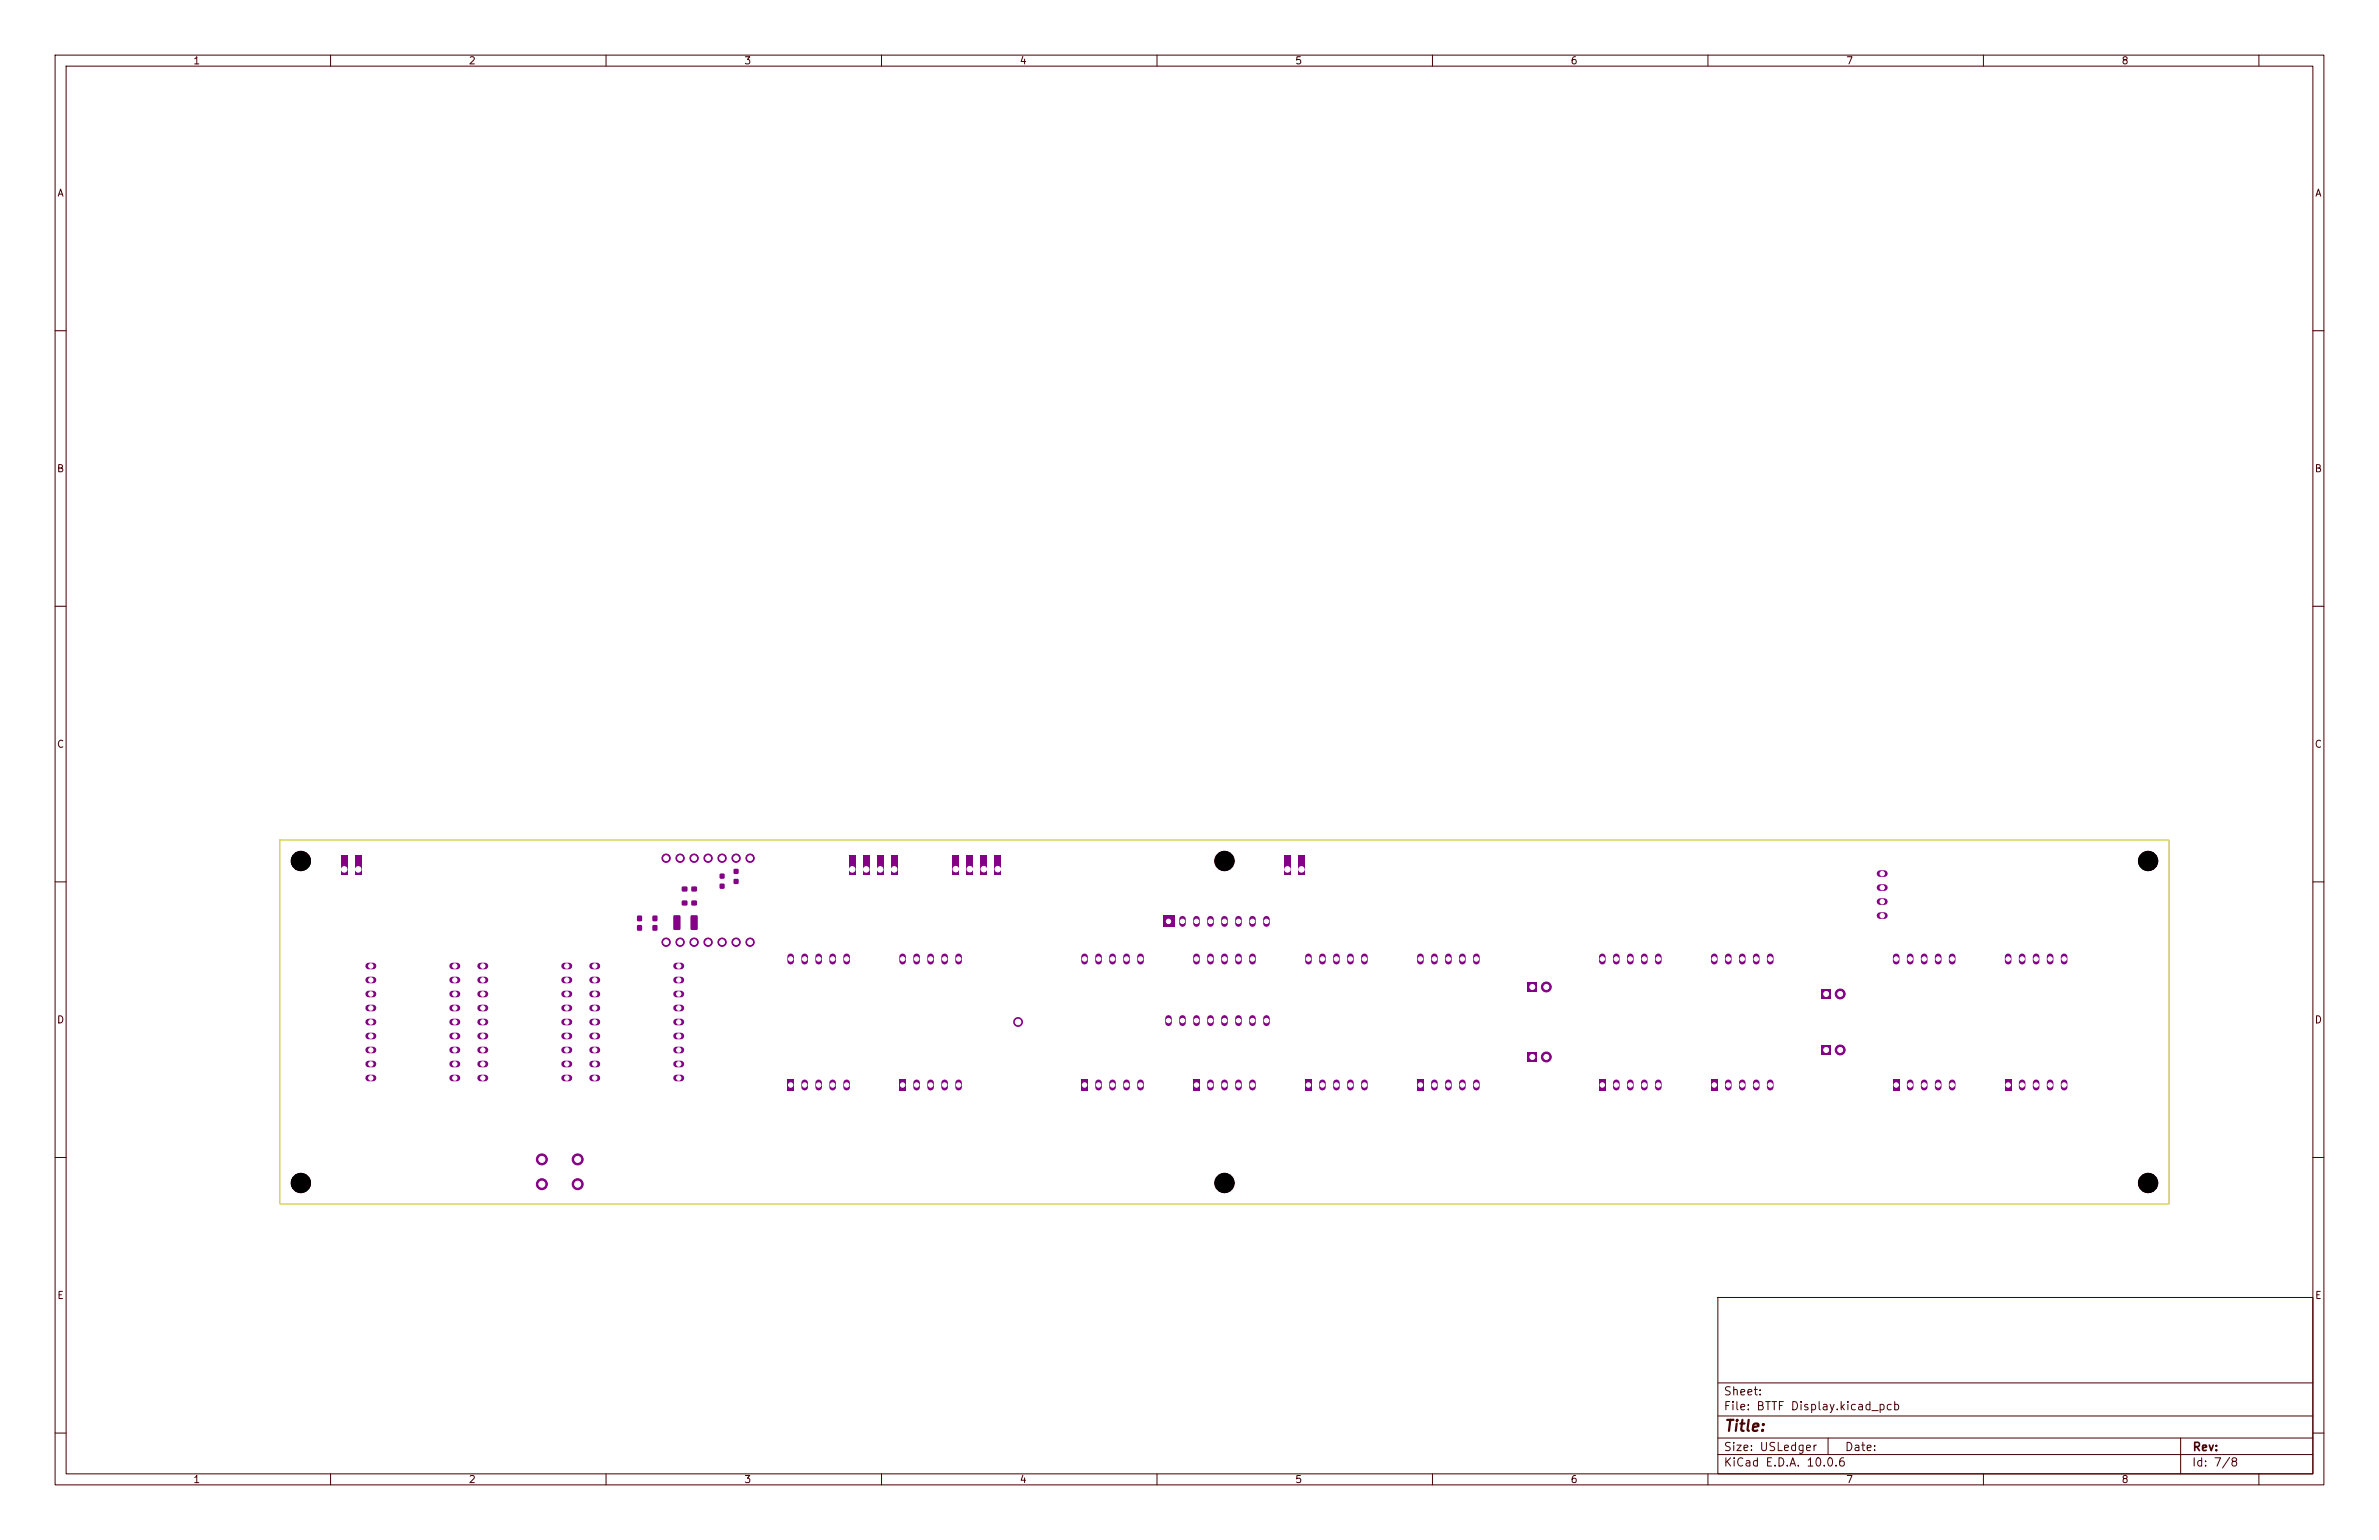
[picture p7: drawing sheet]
<svg xmlns="http://www.w3.org/2000/svg" width="432mm" height="279mm" viewBox="0 0 432 279" stroke-linecap="round" stroke-linejoin="round" font-family="sans-serif">
<defs><g id="words">
<text font-size="2" fill="#480000" x="312.8" y="260.2">Title:</text>
<g font-size="1.5" fill="#480000">
<text x="312.7" y="256.2">File: BTTF Display.kicad_pcb</text>
<text x="312.7" y="253.5">Sheet:</text>
<text x="312.7" y="263.6">Size: USLedger</text>
<text x="334.7" y="263.6">Date:</text>
<text x="397.8" y="263.6">Rev:</text>
<text x="312.7" y="266.4">KiCad E.D.A. 10.0.6</text>
<text x="397.7" y="266.4">Id: 7/8</text>
</g>
<g font-size="1.3" fill="#480000">
<text x="35" y="12">1</text>
<text x="85" y="12">2</text>
<text x="135" y="12">3</text>
<text x="185" y="12">4</text>
<text x="235" y="12">5</text>
<text x="285" y="12">6</text>
<text x="335" y="12">7</text>
<text x="385" y="12">8</text>
<text x="10.3" y="36">A</text>
<text x="420.1" y="36">A</text>
<text x="10.2" y="86">B</text>
<text x="420" y="86">B</text>
<text x="10.2" y="136">C</text>
<text x="420" y="136">C</text>
<text x="10.2" y="186">D</text>
<text x="420" y="186">D</text>
<text x="10.3" y="236">E</text>
<text x="420.1" y="236">E</text>
<text x="35" y="269.4">1</text>
<text x="85" y="269.4">2</text>
<text x="135" y="269.4">3</text>
<text x="185" y="269.4">4</text>
<text x="235" y="269.4">5</text>
<text x="285" y="269.4">6</text>
<text x="335" y="269.4">7</text>
<text x="385" y="269.4">8</text>
</g>
</g></defs>
<g fill="none" stroke="#480000" stroke-width=".18">
<path d="M10 10h411.8v259.4h-411.8zM12 12h407.8v255.4h-407.8zM60 10v2M110 10v2M160 10v2M210 10v2M260 10v2M310 10v2M360 10v2M410 10v2M10 60h2M419.8 60h2"/>
<path d="M10 110h2M419.8 110h2M10 160h2M419.8 160h2M10 210h2M419.8 210h2M311.8 235.4h108v32h-108zM10 260h2M311.8 256.9h108M311.8 250.9h108M419.8 260h2M60 267.4v2"/>
<path d="M110 267.4v2M160 267.4v2M210 267.4v2M260 267.4v2M310 267.4v2M311.8 263.9h108M311.8 260.9h108M331.8 260.9v3M360 267.4v2M395.8 260.9v6.5M410 267.4v2"/>
</g>
<circle cx="222.2" cy="214.6" r="1.75" fill="#840084" stroke="#840084" stroke-width=".18"/>
<path d="M216.6 195.9h1.2v2h-1.2z" fill="#840084"/>
<path d="M217.2 173.6v.8M219.7 173.6v.8M222.2 173.6v.8M224.8 173.6v.8M227.3 173.6v.8M219.7 196.5v.8M222.2 196.5v.8M224.8 196.5v.8M227.3 196.5v.8" fill="none" stroke="#840084" stroke-width="1.2"/>
<path d="M330.6 189.6h1.8v1.8h-1.8z" fill="#840084"/>
<circle cx="334" cy="190.5" r=".9" fill="#840084" stroke="#840084" stroke-width=".18"/>
<path d="M343.6 195.9h1.2v2h-1.2z" fill="#840084"/>
<g fill="none" stroke="#840084" stroke-width="1.2">
<path d="M87.2 175.3h.8M87.2 177.8h.8M102.5 175.3h.8M102.5 177.8h.8M344.2 173.6v.8M346.7 173.6v.8M349.2 173.6v.8M351.8 173.6v.8M354.3 173.6v.8M87.2 180.3h.8M87.2 182.9h.8M87.2 185.4h.8"/>
<path d="M87.2 188h.8M87.2 190.5h.8M87.2 193h.8M87.2 195.6h.8M102.5 180.3h.8M102.5 182.9h.8M102.5 185.4h.8M102.5 188h.8M102.5 190.5h.8M102.5 193h.8M102.5 195.6h.8M346.7 196.5v.8"/>
<path d="M349.2 196.5v.8M351.8 196.5v.8M354.3 196.5v.8"/>
</g>
<g fill="#840084">
<path d="M133.2 159.5h.8v.8h-.8z"/>
<path d="M133.2 157.7h.8v.8h-.8z"/>
</g>
<g fill="#840084" stroke="#840084" stroke-width=".18">
<circle cx="222.2" cy="156.2" r="1.75"/>
<circle cx="389.9" cy="214.6" r="1.75"/>
</g>
<path d="M310.5 195.9h1.2v2h-1.2z" fill="#840084"/>
<path d="M311.1 173.6v.8M313.7 173.6v.8M316.2 173.6v.8M318.8 173.6v.8M321.3 173.6v.8M313.7 196.5v.8M316.2 196.5v.8M318.8 196.5v.8M321.3 196.5v.8" fill="none" stroke="#840084" stroke-width="1.2"/>
<path d="M257.2 195.9h1.2v2h-1.2z" fill="#840084"/>
<path d="M257.8 173.6v.8M260.3 173.6v.8M262.9 173.6v.8M265.4 173.6v.8M268 173.6v.8M260.3 196.5v.8M262.9 196.5v.8M265.4 196.5v.8M268 196.5v.8" fill="none" stroke="#840084" stroke-width="1.2"/>
<circle cx="54.6" cy="156.2" r="1.75" fill="#840084" stroke="#840084" stroke-width=".18"/>
<path d="M277.2 190.9h1.8v1.8h-1.8z" fill="#840084"/>
<circle cx="280.7" cy="191.8" r=".9" fill="#840084" stroke="#840084" stroke-width=".18"/>
<path d="M330.6 179.4h1.8v1.8h-1.8z" fill="#840084"/>
<g fill="#840084" stroke="#840084" stroke-width=".18">
<circle cx="334" cy="180.3" r=".9"/>
<circle cx="389.9" cy="156.2" r="1.75"/>
</g>
<path d="M142.9 195.9h1.2v2h-1.2z" fill="#840084"/>
<path d="M143.5 173.6v.8M146 173.6v.8M148.6 173.6v.8M151.1 173.6v.8M153.7 173.6v.8M146 196.5v.8M148.6 196.5v.8M151.1 196.5v.8M153.7 196.5v.8" fill="none" stroke="#840084" stroke-width="1.2"/>
<path d="M236.9 195.9h1.2v2h-1.2z" fill="#840084"/>
<path d="M237.5 173.6v.8M240 173.6v.8M242.6 173.6v.8M245.1 173.6v.8M247.6 173.6v.8M240 196.5v.8M242.6 196.5v.8M245.1 196.5v.8M247.6 196.5v.8" fill="none" stroke="#840084" stroke-width="1.2"/>
<circle cx="54.6" cy="214.6" r="1.75" fill="#840084" stroke="#840084" stroke-width=".18"/>
<g fill="#840084">
<path d="M115.7 167.9h.8v.9h-.8z"/>
<path d="M115.7 166.2h.8v.9h-.8z"/>
</g>
<g fill="none" stroke="#840084" stroke-width="1.2">
<path d="M107.5 175.3h.8M107.5 177.8h.8M122.8 175.3h.8M122.8 177.8h.8M107.5 180.3h.8M107.5 182.9h.8M107.5 185.4h.8M107.5 188h.8M107.5 190.5h.8M107.5 193h.8M107.5 195.6h.8M122.8 180.3h.8"/>
<path d="M122.8 182.9h.8M122.8 185.4h.8M122.8 188h.8M122.8 190.5h.8M122.8 193h.8M122.8 195.6h.8"/>
</g>
<g fill="#840084">
<path d="M125.4 166.1l1-.1 .2 .2v2.3l-.1 .2h-.9l-.3-.1z"/>
<path d="M122.3 166.1l1-.1 .2 .2v2.3l-.1 .2h-1l-.2-.1z"/>
<path d="M125.5 160.9h1v.8h-1z"/>
<path d="M123.8 160.9h.9v.8h-.9z"/>
<path d="M196.3 195.9h1.1v2h-1.1z"/>
</g>
<path d="M196.8 173.6v.8M199.4 173.6v.8M201.9 173.6v.8M204.5 173.6v.8M207 173.6v.8M199.4 196.5v.8M201.9 196.5v.8M204.5 196.5v.8M207 196.5v.8" fill="none" stroke="#840084" stroke-width="1.2"/>
<path d="M277.2 178.2h1.8v1.8h-1.8z" fill="#840084"/>
<circle cx="280.7" cy="179.1" r=".9" fill="#840084" stroke="#840084" stroke-width=".18"/>
<path d="M290.2 195.9h1.2v2h-1.2z" fill="#840084"/>
<path d="M290.8 173.6v.8M293.4 173.6v.8M295.9 173.6v.8M298.4 173.6v.8M301 173.6v.8M293.4 196.5v.8M295.9 196.5v.8M298.4 196.5v.8M301 196.5v.8" fill="none" stroke="#840084" stroke-width="1.2"/>
<path d="M363.9 195.9h1.2v2h-1.2z" fill="#840084"/>
<g fill="none" stroke="#840084" stroke-width="1.2">
<path d="M66.9 175.3h.8M66.9 177.8h.8M82.1 175.3h.8M82.1 177.8h.8M364.5 173.6v.8M367 173.6v.8M369.6 173.6v.8M372.1 173.6v.8M374.6 173.6v.8M66.9 180.3h.8M66.9 182.9h.8M66.9 185.4h.8"/>
<path d="M66.9 188h.8M66.9 190.5h.8M66.9 193h.8M66.9 195.6h.8M82.1 180.3h.8M82.1 182.9h.8M82.1 185.4h.8M82.1 188h.8M82.1 190.5h.8M82.1 193h.8M82.1 195.6h.8M367 196.5v.8"/>
<path d="M369.6 196.5v.8M372.1 196.5v.8M374.6 196.5v.8"/>
</g>
<g fill="#840084">
<path d="M125.5 163.4h1v.8h-1z"/>
<path d="M123.8 163.4h.9v.8h-.9z"/>
<path d="M118.5 167.9h.8v.9h-.8z"/>
<path d="M118.5 166.2h.8v.9h-.8z"/>
<path d="M130.7 160.4h.8v.8h-.8z"/>
<path d="M130.7 158.5h.8v.9h-.8z"/>
<path d="M163.2 195.9h1.2v2h-1.2z"/>
</g>
<path d="M163.8 173.6v.8M166.4 173.6v.8M168.9 173.6v.8M171.4 173.6v.8M174 173.6v.8M166.4 196.5v.8M168.9 196.5v.8M171.4 196.5v.8M174 196.5v.8" fill="none" stroke="#840084" stroke-width="1.2"/>
<path d="M211.1 166.2h2v2h-2z" fill="#840084"/>
<g fill="none" stroke="#840084" stroke-width="1.2">
<path d="M214.6 166.8v.8M217.2 166.8v.8M219.7 166.8v.8M222.2 166.8v.8M224.8 166.8v.8M227.3 166.8v.8M229.9 166.8v.8M212.1 184.8v.8M214.6 184.8v.8M217.2 184.8v.8M219.7 184.8v.8M222.2 184.8v.8"/>
<path d="M224.8 184.8v.8M227.3 184.8v.8M229.9 184.8v.8"/>
</g>
<g fill="#840084" stroke="#840084" stroke-width=".18">
<circle cx="98.4" cy="214.8" r="1"/>
<circle cx="104.8" cy="214.8" r="1"/>
<circle cx="98.3" cy="210.3" r="1"/>
<circle cx="104.8" cy="210.3" r="1"/>
</g>
<g fill="#840084">
<path d="M161.7 155.2h1.2v3.5h-1.2z"/>
<path d="M159.1 155.2h1.3v3.5h-1.3z"/>
<path d="M156.6 155.2h1.3v3.5h-1.3z"/>
<path d="M154.1 155.2h1.2v3.5h-1.2z"/>
<path d="M61.8 155.2h1.3v3.5h-1.3z"/>
<path d="M64.4 155.2h1.3v3.5h-1.3z"/>
<path d="M233 155.2h1.3v3.5h-1.3z"/>
<path d="M235.6 155.2h1.3v3.5h-1.3z"/>
<path d="M180.5 155.2h1.2v3.5h-1.2z"/>
<path d="M177.9 155.2h1.3v3.5h-1.3z"/>
<path d="M175.4 155.2h1.3v3.5h-1.3z"/>
<path d="M172.8 155.2h1.3v3.5h-1.3z"/>
</g>
<path d="M341.2 158.5h.8M341.2 161h.8M341.2 163.6h.8M341.2 166.1h.8" fill="none" stroke="#840084" stroke-width="1.2"/>
<g fill="#840084" stroke="#840084" stroke-width=".18">
<circle cx="120.9" cy="155.7" r=".76"/>
<circle cx="123.4" cy="155.7" r=".76"/>
<circle cx="126" cy="155.7" r=".76"/>
<circle cx="128.5" cy="155.7" r=".76"/>
<circle cx="131.1" cy="155.7" r=".76"/>
<circle cx="133.6" cy="155.7" r=".76"/>
<circle cx="136.1" cy="155.7" r=".76"/>
<circle cx="136.1" cy="170.9" r=".76"/>
<circle cx="133.6" cy="170.9" r=".76"/>
<circle cx="131.1" cy="170.9" r=".76"/>
<circle cx="128.5" cy="170.9" r=".76"/>
<circle cx="126" cy="170.9" r=".76"/>
<circle cx="123.4" cy="170.9" r=".76"/>
<circle cx="120.9" cy="170.9" r=".76"/>
<circle cx="184.8" cy="185.4" r=".8"/>
</g>
<path d="M50.8 152.4h342.9v66h-342.9z" fill="none" stroke="#c2c200" stroke-width=".18"/>
<g fill="#fff" stroke="#fff" stroke-width=".18">
<circle cx="184.8" cy="185.4" r=".5"/>
<circle cx="217.2" cy="196.9" r=".4"/>
<circle cx="219.7" cy="196.9" r=".4"/>
<circle cx="222.2" cy="196.9" r=".4"/>
<circle cx="224.8" cy="196.9" r=".4"/>
<circle cx="227.3" cy="196.9" r=".4"/>
<circle cx="227.3" cy="174" r=".4"/>
<circle cx="224.8" cy="174" r=".4"/>
<circle cx="222.2" cy="174" r=".4"/>
<circle cx="219.7" cy="174" r=".4"/>
<circle cx="217.2" cy="174" r=".4"/>
<circle cx="331.5" cy="190.5" r=".45"/>
<circle cx="334" cy="190.5" r=".45"/>
<circle cx="344.2" cy="196.9" r=".4"/>
<circle cx="346.7" cy="196.9" r=".4"/>
<circle cx="349.3" cy="196.9" r=".4"/>
<circle cx="351.8" cy="196.9" r=".4"/>
<circle cx="354.3" cy="196.9" r=".4"/>
<circle cx="354.3" cy="174" r=".4"/>
<circle cx="351.8" cy="174" r=".4"/>
<circle cx="349.3" cy="174" r=".4"/>
<circle cx="346.7" cy="174" r=".4"/>
<circle cx="344.2" cy="174" r=".4"/>
<circle cx="87.6" cy="175.3" r=".4"/>
<circle cx="87.6" cy="177.8" r=".4"/>
<circle cx="87.6" cy="180.3" r=".4"/>
<circle cx="87.6" cy="182.9" r=".4"/>
<circle cx="87.6" cy="185.4" r=".4"/>
<circle cx="87.6" cy="188" r=".4"/>
<circle cx="87.6" cy="190.5" r=".4"/>
<circle cx="87.6" cy="193" r=".4"/>
<circle cx="87.6" cy="195.6" r=".4"/>
<circle cx="102.9" cy="195.6" r=".4"/>
<circle cx="102.9" cy="193" r=".4"/>
<circle cx="102.9" cy="190.5" r=".4"/>
<circle cx="102.9" cy="188" r=".4"/>
<circle cx="102.9" cy="185.4" r=".4"/>
<circle cx="102.9" cy="182.9" r=".4"/>
<circle cx="102.9" cy="180.3" r=".4"/>
<circle cx="102.9" cy="177.8" r=".4"/>
<circle cx="102.9" cy="175.3" r=".4"/>
<circle cx="311.2" cy="196.9" r=".4"/>
<circle cx="313.7" cy="196.9" r=".4"/>
<circle cx="316.2" cy="196.9" r=".4"/>
<circle cx="318.8" cy="196.9" r=".4"/>
<circle cx="321.3" cy="196.9" r=".4"/>
<circle cx="321.3" cy="174" r=".4"/>
<circle cx="318.8" cy="174" r=".4"/>
<circle cx="316.2" cy="174" r=".4"/>
<circle cx="313.7" cy="174" r=".4"/>
<circle cx="311.2" cy="174" r=".4"/>
<circle cx="257.8" cy="196.9" r=".4"/>
<circle cx="260.4" cy="196.9" r=".4"/>
<circle cx="262.9" cy="196.9" r=".4"/>
<circle cx="265.4" cy="196.9" r=".4"/>
<circle cx="268" cy="196.9" r=".4"/>
<circle cx="268" cy="174" r=".4"/>
<circle cx="265.4" cy="174" r=".4"/>
<circle cx="262.9" cy="174" r=".4"/>
<circle cx="260.4" cy="174" r=".4"/>
<circle cx="257.8" cy="174" r=".4"/>
<circle cx="278.1" cy="191.8" r=".45"/>
<circle cx="280.7" cy="191.8" r=".45"/>
<circle cx="331.5" cy="180.3" r=".45"/>
<circle cx="334" cy="180.3" r=".45"/>
<circle cx="143.5" cy="196.9" r=".4"/>
<circle cx="146" cy="196.9" r=".4"/>
<circle cx="148.6" cy="196.9" r=".4"/>
<circle cx="151.1" cy="196.9" r=".4"/>
<circle cx="153.7" cy="196.9" r=".4"/>
<circle cx="153.7" cy="174" r=".4"/>
<circle cx="151.1" cy="174" r=".4"/>
<circle cx="148.6" cy="174" r=".4"/>
<circle cx="146" cy="174" r=".4"/>
<circle cx="143.5" cy="174" r=".4"/>
<circle cx="237.5" cy="196.9" r=".4"/>
<circle cx="240" cy="196.9" r=".4"/>
<circle cx="242.6" cy="196.9" r=".4"/>
<circle cx="245.1" cy="196.9" r=".4"/>
<circle cx="247.6" cy="196.9" r=".4"/>
<circle cx="247.6" cy="174" r=".4"/>
<circle cx="245.1" cy="174" r=".4"/>
<circle cx="242.6" cy="174" r=".4"/>
<circle cx="240" cy="174" r=".4"/>
<circle cx="237.5" cy="174" r=".4"/>
<circle cx="107.9" cy="175.3" r=".4"/>
<circle cx="107.9" cy="177.8" r=".4"/>
<circle cx="107.9" cy="180.3" r=".4"/>
<circle cx="107.9" cy="182.9" r=".4"/>
<circle cx="107.9" cy="185.4" r=".4"/>
<circle cx="107.9" cy="188" r=".4"/>
<circle cx="107.9" cy="190.5" r=".4"/>
<circle cx="107.9" cy="193" r=".4"/>
<circle cx="107.9" cy="195.6" r=".4"/>
<circle cx="123.2" cy="195.6" r=".4"/>
<circle cx="123.2" cy="193" r=".4"/>
<circle cx="123.2" cy="190.5" r=".4"/>
<circle cx="123.2" cy="188" r=".4"/>
<circle cx="123.2" cy="185.4" r=".4"/>
<circle cx="123.2" cy="182.9" r=".4"/>
<circle cx="123.2" cy="180.3" r=".4"/>
<circle cx="123.2" cy="177.8" r=".4"/>
<circle cx="123.2" cy="175.3" r=".4"/>
<circle cx="196.8" cy="196.9" r=".4"/>
<circle cx="199.4" cy="196.9" r=".4"/>
<circle cx="201.9" cy="196.9" r=".4"/>
<circle cx="204.5" cy="196.9" r=".4"/>
<circle cx="207" cy="196.9" r=".4"/>
<circle cx="207" cy="174" r=".4"/>
<circle cx="204.5" cy="174" r=".4"/>
<circle cx="201.9" cy="174" r=".4"/>
<circle cx="199.4" cy="174" r=".4"/>
<circle cx="196.8" cy="174" r=".4"/>
<circle cx="278.1" cy="179.1" r=".45"/>
<circle cx="280.7" cy="179.1" r=".45"/>
<circle cx="290.8" cy="196.9" r=".4"/>
<circle cx="293.4" cy="196.9" r=".4"/>
<circle cx="295.9" cy="196.9" r=".4"/>
<circle cx="298.5" cy="196.9" r=".4"/>
<circle cx="301" cy="196.9" r=".4"/>
<circle cx="301" cy="174" r=".4"/>
<circle cx="298.5" cy="174" r=".4"/>
<circle cx="295.9" cy="174" r=".4"/>
<circle cx="293.4" cy="174" r=".4"/>
<circle cx="290.8" cy="174" r=".4"/>
<circle cx="364.5" cy="196.9" r=".4"/>
<circle cx="367" cy="196.9" r=".4"/>
<circle cx="369.6" cy="196.9" r=".4"/>
<circle cx="372.1" cy="196.9" r=".4"/>
<circle cx="374.7" cy="196.9" r=".4"/>
<circle cx="374.7" cy="174" r=".4"/>
<circle cx="372.1" cy="174" r=".4"/>
<circle cx="369.6" cy="174" r=".4"/>
<circle cx="367" cy="174" r=".4"/>
<circle cx="364.5" cy="174" r=".4"/>
<circle cx="67.3" cy="175.3" r=".4"/>
<circle cx="67.3" cy="177.8" r=".4"/>
<circle cx="67.3" cy="180.3" r=".4"/>
<circle cx="67.3" cy="182.9" r=".4"/>
<circle cx="67.3" cy="185.4" r=".4"/>
<circle cx="67.3" cy="188" r=".4"/>
<circle cx="67.3" cy="190.5" r=".4"/>
<circle cx="67.3" cy="193" r=".4"/>
<circle cx="67.3" cy="195.6" r=".4"/>
<circle cx="82.5" cy="195.6" r=".4"/>
<circle cx="82.5" cy="193" r=".4"/>
<circle cx="82.5" cy="190.5" r=".4"/>
<circle cx="82.5" cy="188" r=".4"/>
<circle cx="82.5" cy="185.4" r=".4"/>
<circle cx="82.5" cy="182.9" r=".4"/>
<circle cx="82.5" cy="180.3" r=".4"/>
<circle cx="82.5" cy="177.8" r=".4"/>
<circle cx="82.5" cy="175.3" r=".4"/>
<circle cx="163.8" cy="196.9" r=".4"/>
<circle cx="166.4" cy="196.9" r=".4"/>
<circle cx="168.9" cy="196.9" r=".4"/>
<circle cx="171.4" cy="196.9" r=".4"/>
<circle cx="174" cy="196.9" r=".4"/>
<circle cx="174" cy="174" r=".4"/>
<circle cx="171.4" cy="174" r=".4"/>
<circle cx="168.9" cy="174" r=".4"/>
<circle cx="166.4" cy="174" r=".4"/>
<circle cx="163.8" cy="174" r=".4"/>
<circle cx="212.1" cy="167.2" r=".4"/>
<circle cx="214.6" cy="167.2" r=".4"/>
<circle cx="217.2" cy="167.2" r=".4"/>
<circle cx="219.7" cy="167.2" r=".4"/>
<circle cx="222.2" cy="167.2" r=".4"/>
<circle cx="224.8" cy="167.2" r=".4"/>
<circle cx="227.3" cy="167.2" r=".4"/>
<circle cx="229.9" cy="167.2" r=".4"/>
<circle cx="229.9" cy="185.2" r=".4"/>
<circle cx="227.3" cy="185.2" r=".4"/>
<circle cx="224.8" cy="185.2" r=".4"/>
<circle cx="222.2" cy="185.2" r=".4"/>
<circle cx="219.7" cy="185.2" r=".4"/>
<circle cx="217.2" cy="185.2" r=".4"/>
<circle cx="214.6" cy="185.2" r=".4"/>
<circle cx="212.1" cy="185.2" r=".4"/>
<circle cx="98.3" cy="214.8" r=".55"/>
<circle cx="104.9" cy="214.8" r=".55"/>
<circle cx="98.3" cy="210.3" r=".55"/>
<circle cx="104.9" cy="210.3" r=".55"/>
<circle cx="162.3" cy="157.7" r=".5"/>
<circle cx="159.8" cy="157.7" r=".5"/>
<circle cx="157.2" cy="157.7" r=".5"/>
<circle cx="154.7" cy="157.7" r=".5"/>
<circle cx="62.5" cy="157.7" r=".5"/>
<circle cx="65" cy="157.7" r=".5"/>
<circle cx="233.7" cy="157.7" r=".5"/>
<circle cx="236.2" cy="157.7" r=".5"/>
<circle cx="181.1" cy="157.7" r=".5"/>
<circle cx="178.6" cy="157.7" r=".5"/>
<circle cx="176" cy="157.7" r=".5"/>
<circle cx="173.5" cy="157.7" r=".5"/>
<circle cx="341.6" cy="158.5" r=".4"/>
<circle cx="341.6" cy="161" r=".4"/>
<circle cx="341.6" cy="163.6" r=".4"/>
<circle cx="341.6" cy="166.1" r=".4"/>
<circle cx="120.9" cy="155.7" r=".44"/>
<circle cx="123.4" cy="155.7" r=".44"/>
<circle cx="126" cy="155.7" r=".44"/>
<circle cx="128.5" cy="155.7" r=".44"/>
<circle cx="131.1" cy="155.7" r=".44"/>
<circle cx="133.6" cy="155.7" r=".44"/>
<circle cx="136.1" cy="155.7" r=".44"/>
<circle cx="136.1" cy="170.9" r=".44"/>
<circle cx="133.6" cy="170.9" r=".44"/>
<circle cx="131.1" cy="170.9" r=".44"/>
<circle cx="128.5" cy="170.9" r=".44"/>
<circle cx="126" cy="170.9" r=".44"/>
<circle cx="123.4" cy="170.9" r=".44"/>
<circle cx="120.9" cy="170.9" r=".44"/>
</g>
<g fill="#000" stroke="#000" stroke-width=".18">
<circle cx="54.6" cy="156.2" r="1.75"/>
<circle cx="222.2" cy="156.2" r="1.75"/>
<circle cx="389.9" cy="156.2" r="1.75"/>
<circle cx="54.6" cy="214.6" r="1.75"/>
<circle cx="222.2" cy="214.6" r="1.75"/>
<circle cx="389.9" cy="214.6" r="1.75"/>
</g>
<use href="#words"/>
</svg>
